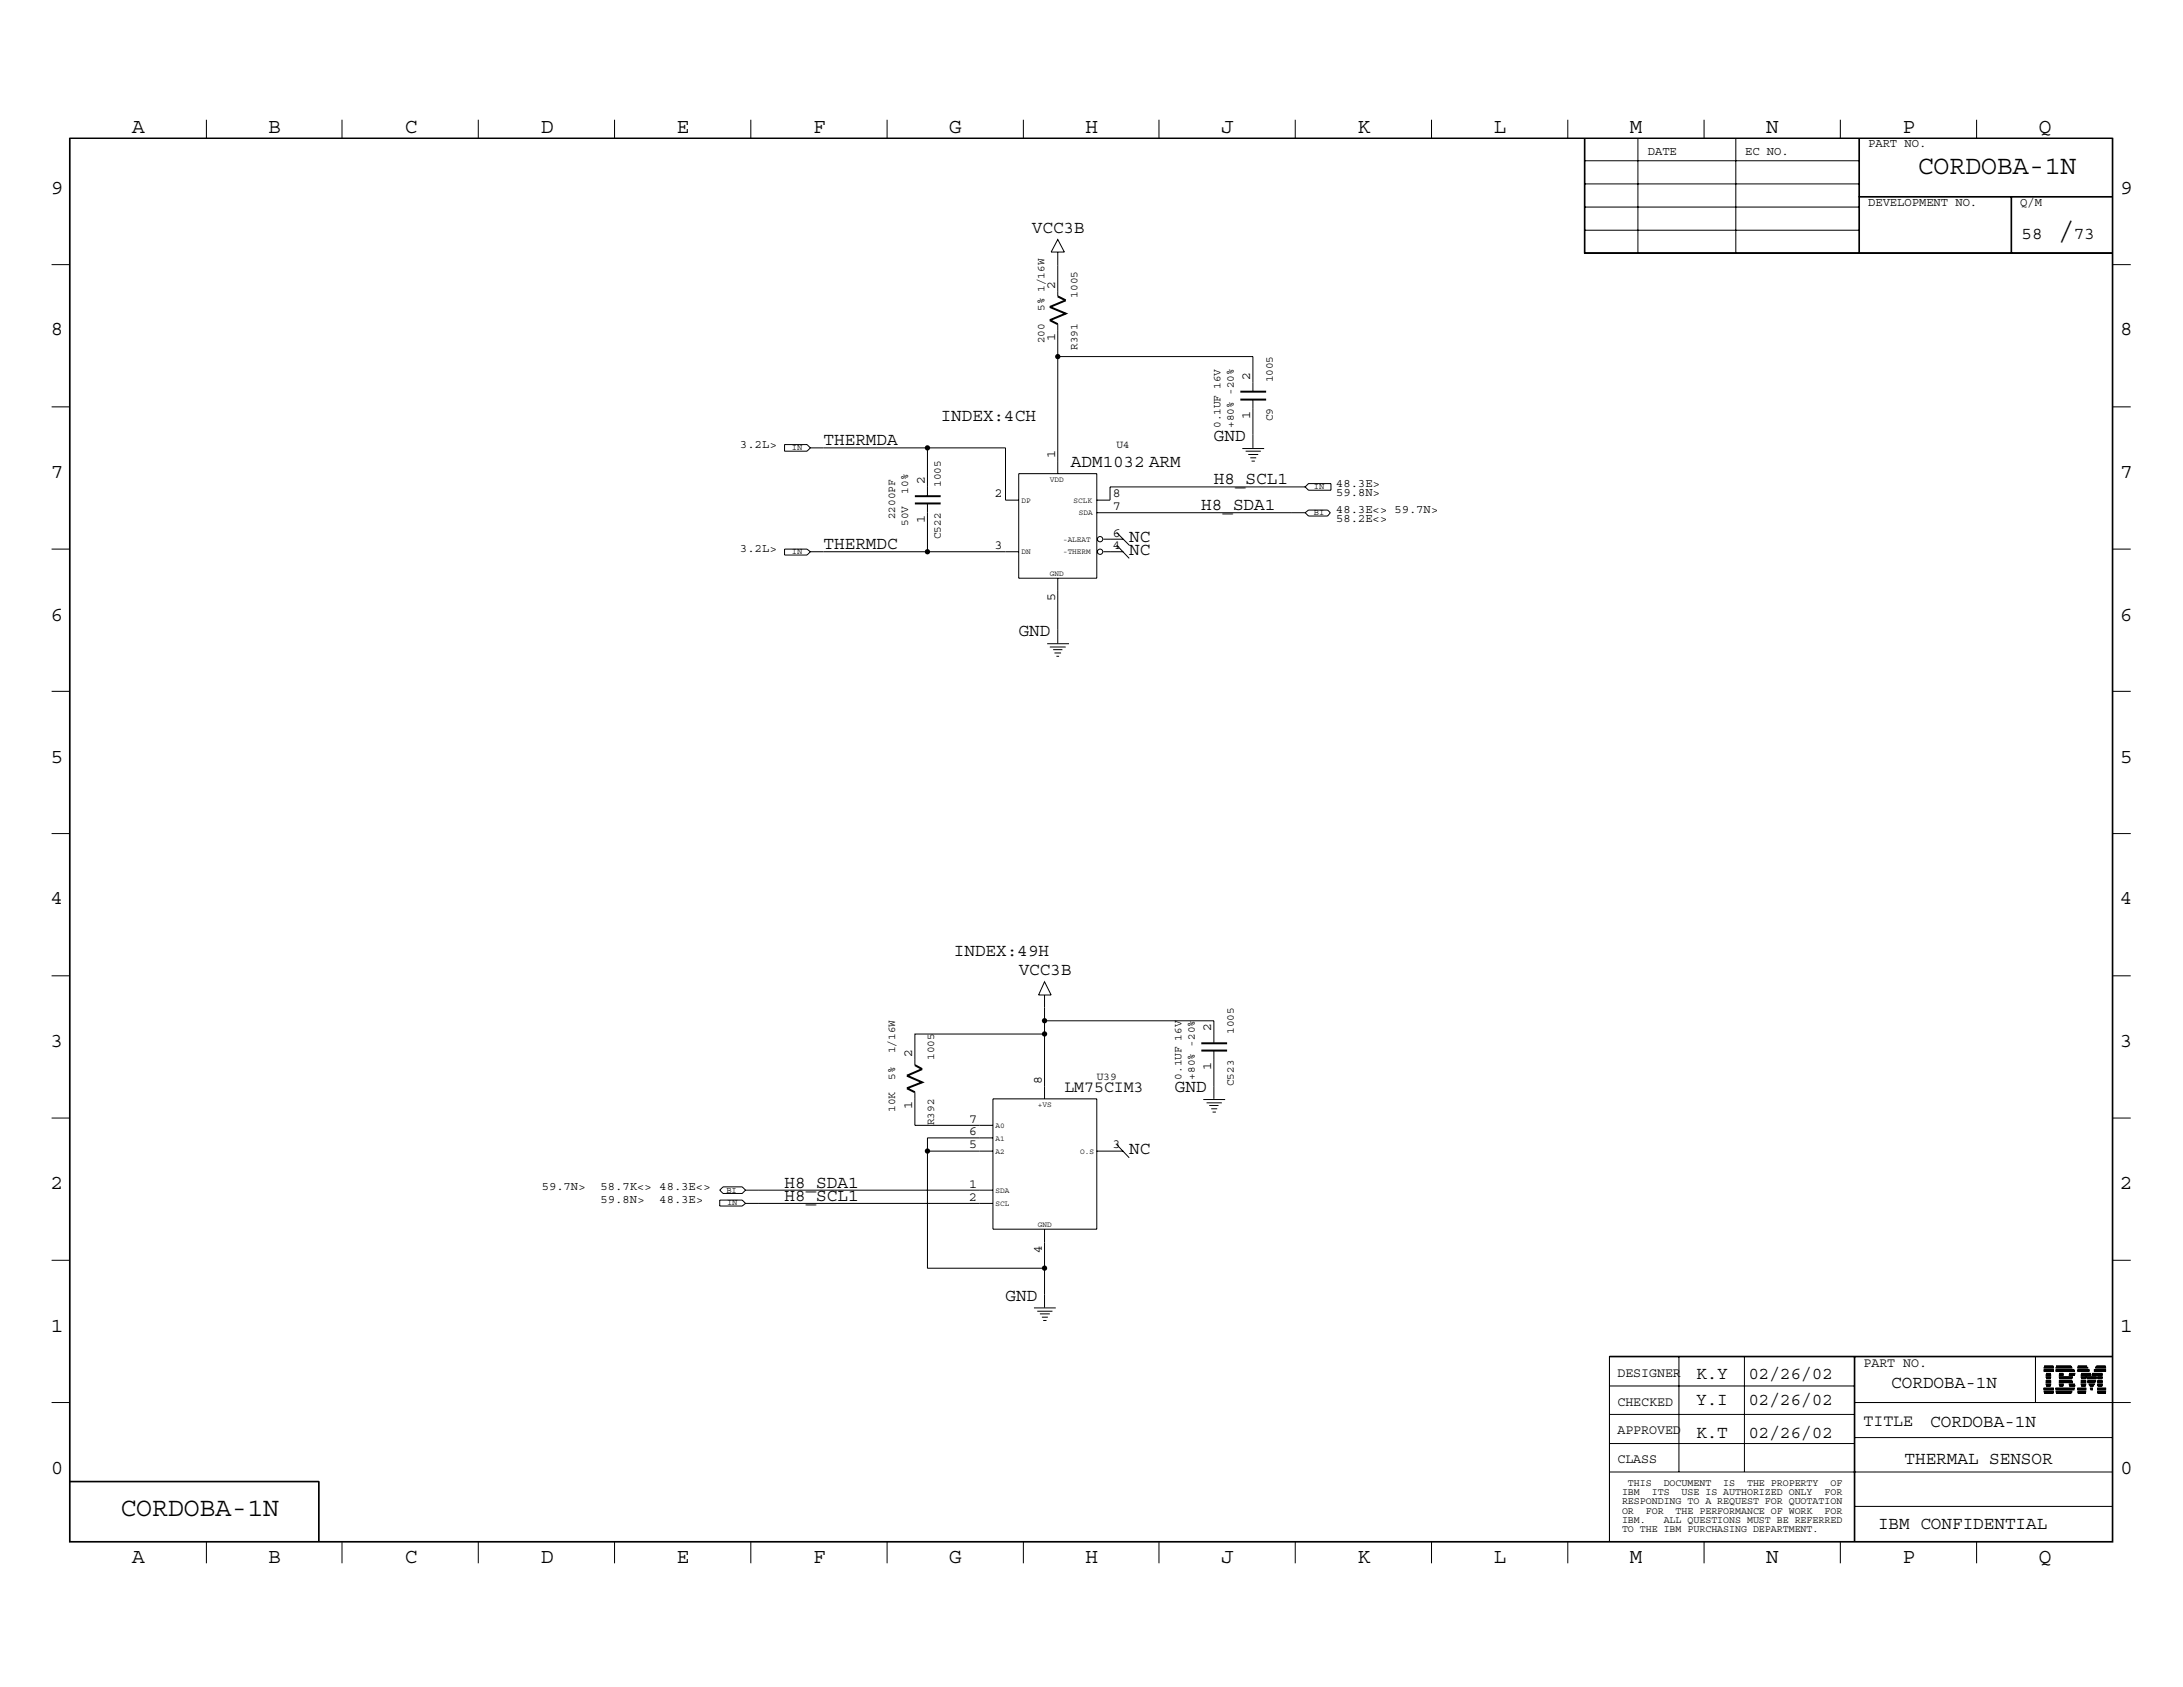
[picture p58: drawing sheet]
<svg xmlns="http://www.w3.org/2000/svg" width="279mm" height="216mm" viewBox="0 0 279 216" stroke-linecap="round" stroke-linejoin="round" font-family="sans-serif">
<defs><g id="words">
<g font-size="3.4">
<text x="245.4" y="22.3">CORDOBA-1N</text>
<text x="263.5" y="30.6">/</text>
<text x="15.4" y="194">CORDOBA-1N</text>
</g>
<g font-size="2.7">
<text x="16.9" y="17">A</text>
<text x="34.4" y="17">B</text>
<text x="51.8" y="17">C</text>
<text x="69.3" y="17">D</text>
<text x="86.6" y="17">E</text>
<text x="104.1" y="17">F</text>
<text x="121.5" y="17">G</text>
<text x="138.9" y="17">H</text>
<text x="156.3" y="17">J</text>
<text x="173.7" y="17">K</text>
<text x="191.2" y="17">L</text>
<text x="208.6" y="17">M</text>
<text x="226.1" y="17">N</text>
<text x="243.5" y="17">P</text>
<text x="260.9" y="17">Q</text>
<text x="6.5" y="24.8">9</text>
<text x="271.4" y="24.8">9</text>
<text x="6.5" y="42.9">8</text>
<text x="271.4" y="42.9">8</text>
<text x="6.5" y="61.1">7</text>
<text x="271.4" y="61.1">7</text>
<text x="6.5" y="79.4">6</text>
<text x="271.4" y="79.4">6</text>
<text x="6.5" y="97.6">5</text>
<text x="271.4" y="97.6">5</text>
<text x="6.5" y="115.7">4</text>
<text x="271.4" y="115.7">4</text>
<text x="6.5" y="133.9">3</text>
<text x="271.4" y="133.9">3</text>
<text x="6.5" y="152.1">2</text>
<text x="271.4" y="152.1">2</text>
<text x="6.5" y="170.4">1</text>
<text x="271.4" y="170.4">1</text>
<text x="6.5" y="188.6">0</text>
<text x="271.4" y="188.6">0</text>
<text x="16.9" y="200.1">A</text>
<text x="34.4" y="200.1">B</text>
<text x="51.8" y="200.1">C</text>
<text x="69.3" y="200.1">D</text>
<text x="86.6" y="200.1">E</text>
<text x="104.1" y="200.1">F</text>
<text x="121.5" y="200.1">G</text>
<text x="138.9" y="200.1">H</text>
<text x="156.3" y="200.1">J</text>
<text x="173.7" y="200.1">K</text>
<text x="191.2" y="200.1">L</text>
<text x="208.6" y="200.1">M</text>
<text x="226.1" y="200.1">N</text>
<text x="243.5" y="200.1">P</text>
<text x="260.9" y="200.1">Q</text>
</g>
<g font-size="2.3">
<text x="132.1" y="29.8">VCC3B</text>
<text x="258.7" y="30.6">58</text>
<text x="265.4" y="30.6">73</text>
<text x="120.4" y="53.9">INDEX:4CH</text>
<text x="105.4" y="57">THERMDA</text>
<text x="137.1" y="59.8">ADM1032 ARM</text>
<text x="155.4" y="56.5">GND</text>
<text x="153.8" y="65.3">H8_SDA1</text>
<text x="155.4" y="62">H8_SCL1</text>
<text x="105.4" y="70.3">THERMDC</text>
<text x="144.5" y="71">NC</text>
<text x="144.5" y="69.3">NC</text>
<text x="130.4" y="81.4">GND</text>
<text x="122.1" y="122.3">INDEX:49H</text>
<text x="130.4" y="124.8">VCC3B</text>
<text x="150.4" y="139.8">GND</text>
<text x="144.5" y="147.7">NC</text>
<text x="100.4" y="152">H8_SDA1</text>
<text x="100.4" y="153.7">H8_SCL1</text>
<text x="128.7" y="166.5">GND</text>
<text x="217.1" y="176.5">K.Y</text>
<text x="217.1" y="179.8">Y.I</text>
<text x="223.8" y="176.5">02/26/02</text>
<text x="223.8" y="179.8">02/26/02</text>
<text x="242.1" y="177.6">CORDOBA-1N</text>
<text x="217.1" y="184">K.T</text>
<text x="223.8" y="184">02/26/02</text>
<text x="247.1" y="182.6">CORDOBA-1N</text>
<text x="243.8" y="187.4">THERMAL SENSOR</text>
<text x="240.4" y="195.7">IBM CONFIDENTIAL</text>
</g>
<g font-size="2.1">
<text x="136.2" y="139.8">LM75CIM3</text>
<text x="238.5" y="182.5">TITLE</text>
</g>
<g font-size="1.7">
<text x="135" y="37" transform="rotate(-90 135 37)">2</text>
<text x="135" y="43.7" transform="rotate(-90 135 43.7)">1</text>
<text x="160" y="53.7" transform="rotate(-90 160 53.7)">1</text>
<text x="160" y="48.6" transform="rotate(-90 160 48.6)">2</text>
<text x="135" y="58.7" transform="rotate(-90 135 58.7)">1</text>
<text x="118.4" y="62" transform="rotate(-90 118.4 62)">2</text>
<text x="127.3" y="63.7">2</text>
<text x="142.4" y="65.3">7</text>
<text x="142.4" y="63.7">8</text>
<text x="118.4" y="67" transform="rotate(-90 118.4 67)">1</text>
<text x="127.3" y="70.3">3</text>
<text x="142.4" y="68.7">6</text>
<text x="142.4" y="70.3">4</text>
<text x="135" y="77" transform="rotate(-90 135 77)">5</text>
<text x="155" y="132" transform="rotate(-90 155 132)">2</text>
<text x="116.8" y="135.3" transform="rotate(-90 116.8 135.3)">2</text>
<text x="155" y="137" transform="rotate(-90 155 137)">1</text>
<text x="116.8" y="142" transform="rotate(-90 116.8 142)">1</text>
<text x="124" y="143.7">7</text>
<text x="133.3" y="138.7" transform="rotate(-90 133.3 138.7)">8</text>
<text x="124" y="147">5</text>
<text x="124" y="145.3">6</text>
<text x="142.4" y="147">3</text>
<text x="124" y="153.7">2</text>
<text x="124" y="152">1</text>
<text x="133.3" y="160.4" transform="rotate(-90 133.3 160.4)">4</text>
<text x="207" y="176.2">DESIGNER</text>
<text x="207" y="179.9">CHECKED</text>
<text x="238.5" y="175">PART NO.</text>
<text x="207" y="183.6">APPROVED</text>
<text x="207" y="187.2">CLASS</text>
</g>
<g font-size="1.6">
<text x="210.9" y="19.8">DATE</text>
<text x="223.4" y="19.8">EC NO.</text>
<text x="239.1" y="18.8">PART NO.</text>
<text x="239.1" y="26.4">DEVELOPMENT NO.</text>
<text x="258.6" y="26.4">Q/M</text>
<text x="94.7" y="57.3">3.2L&gt;</text>
<text x="171" y="63.5">59.8N&gt;</text>
<text x="171" y="62.3">48.3E&gt;</text>
<text x="171" y="65.6">48.3E&lt;&gt; 59.7N&gt;</text>
<text x="94.7" y="70.6">3.2L&gt;</text>
<text x="171" y="66.8">58.2E&lt;&gt;</text>
<text x="69.3" y="152.3">59.7N&gt;</text>
<text x="76.9" y="152.3">58.7K&lt;&gt; 48.3E&lt;&gt;</text>
<text x="76.9" y="154">59.8N&gt;</text>
<text x="84.4" y="154">48.3E&gt;</text>
</g>
<g font-size="1.4">
<text x="133.7" y="39.8" transform="rotate(-90 133.7 39.8)">5% 1/16W</text>
<text x="137.9" y="38.1" transform="rotate(-90 137.9 38.1)">1005</text>
<text x="133.7" y="43.9" transform="rotate(-90 133.7 43.9)">200</text>
<text x="137.9" y="44.8" transform="rotate(-90 137.9 44.8)">R391</text>
<text x="162.9" y="53.9" transform="rotate(-90 162.9 53.9)">C9</text>
<text x="162.9" y="48.9" transform="rotate(-90 162.9 48.9)">1005</text>
<text x="142.9" y="57.3">U4</text>
<text x="156.2" y="54.8" transform="rotate(-90 156.2 54.8)">0.1UF 16V</text>
<text x="157.9" y="54.8" transform="rotate(-90 157.9 54.8)">+80% -20%</text>
<text x="116.2" y="63.2" transform="rotate(-90 116.2 63.2)">10%</text>
<text x="120.4" y="62.3" transform="rotate(-90 120.4 62.3)">1005</text>
<text x="114.6" y="66.5" transform="rotate(-90 114.6 66.5)">2200PF</text>
<text x="116.2" y="67.3" transform="rotate(-90 116.2 67.3)">50V</text>
<text x="120.4" y="69" transform="rotate(-90 120.4 69)">C522</text>
<text x="114.6" y="134.8" transform="rotate(-90 114.6 134.8)">1/16W</text>
<text x="119.5" y="135.6" transform="rotate(-90 119.5 135.6)">1005</text>
<text x="157.9" y="132.3" transform="rotate(-90 157.9 132.3)">1005</text>
<text x="114.6" y="142.3" transform="rotate(-90 114.6 142.3)">10K</text>
<text x="114.6" y="138.2" transform="rotate(-90 114.6 138.2)">5%</text>
<text x="140.4" y="138.2">U39</text>
<text x="151.2" y="138.2" transform="rotate(-90 151.2 138.2)">0.1UF 16V</text>
<text x="152.9" y="138.2" transform="rotate(-90 152.9 138.2)">+80% -20%</text>
<text x="157.9" y="139" transform="rotate(-90 157.9 139)">C523</text>
<text x="119.5" y="144" transform="rotate(-90 119.5 144)">R392</text>
</g>
<g font-size="1.3">
<text x="207.6" y="191.3">IBM</text>
<text x="208.4" y="190.2">THIS</text>
<text x="211.4" y="191.3">ITS</text>
<text x="212.9" y="190.2">DOCUMENT</text>
<text x="215.2" y="191.3">USE IS AUTHORIZED ONLY</text>
<text x="220.6" y="190.2">IS</text>
<text x="223.6" y="190.2">THE PROPERTY</text>
<text x="233.5" y="191.3">FOR</text>
<text x="234.3" y="190.2">OF</text>
<text x="207.6" y="192.5">RESPONDING TO A REQUEST FOR QUOTATION</text>
<text x="207.6" y="193.7">OR</text>
<text x="207.6" y="194.9">IBM.</text>
<text x="207.6" y="196.1">TO THE IBM PURCHASING DEPARTMENT.</text>
<text x="210.7" y="193.7">FOR</text>
<text x="212.9" y="194.9">ALL QUESTIONS MUST BE REFERRED</text>
<text x="214.5" y="193.7">THE PERFORMANCE OF WORK</text>
<text x="233.5" y="193.7">FOR</text>
</g>
<g font-size="1.1">
<text x="101.3" y="57.6">IN</text>
<text x="168.1" y="66">BI</text>
<text x="168.1" y="62.6">IN</text>
<text x="101.3" y="70.9">IN</text>
<text x="93" y="152.7">BI</text>
<text x="93" y="154.3">IN</text>
</g>
<g font-size="1">
<text x="130.7" y="64.3">DP</text>
<text x="134.4" y="61.6">VDD</text>
<text x="137.4" y="64.3">SCLK</text>
<text x="138.1" y="66">SDA</text>
<text x="130.7" y="71">DN</text>
<text x="136.1" y="71">-THERM</text>
<text x="136.1" y="69.3">-ALEAT</text>
<text x="134.4" y="73.7">GND</text>
<text x="132.8" y="141.6">+VS</text>
<text x="127.4" y="144.4">A0</text>
<text x="127.4" y="146">A1</text>
<text x="127.4" y="147.7">A2</text>
<text x="138.3" y="147.7">O.S</text>
<text x="127.4" y="152.7">SDA</text>
<text x="127.4" y="154.3">SCL</text>
<text x="132.8" y="157">GND</text>
</g>
</g></defs>
<g fill="none" stroke="#000" stroke-width=".13">
<path d="M8.9 17.7h261.5v179.7h-261.5zM9 17.7h261.3v179.6h-261.3zM26.4 15.3v2.4M43.8 15.3v2.4M61.2 15.3v2.4M78.7 15.3v2.4M96.1 15.3v2.4M113.5 15.3v2.4M131 15.3v2.4M148.3 15.3v2.4M165.8 15.3v2.4M183.2 15.3v2.4"/>
<path d="M200.7 15.3v2.4M202.8 17.7v14.7h67.6M202.9 17.7v14.7M209.6 17.7v14.7M218.1 15.3v2.4M222.2 17.7v14.7M235.5 15.3v2.4M237.9 17.7v14.7M238 17.7v14.7M253 15.3v2.4M6.6 33.9h2.3M135.4 30.6l.8 1.7h-1.7z"/>
<path d="M135.4 32.3v5.6M202.8 32.3h67.6M202.8 26.5h35.1M202.8 23.5h35.1M202.8 20.6h35.1M202.9 29.5h35M237.9 25.2h32.5M237.9 25.1h32.5M257.4 25.2v7.2M257.5 25.2v7.2M270.4 33.9h2.3M6.6 52.1h2.3"/>
<path d="M100.4 56.9h2.9l.4 .4-.4 .4h-2.9zM103.7 57.3h15M135.4 41.5v19.1M135.4 45.6h25v4.5M159 57.4h2.8M159.4 57.7h2M159.8 58.2h1.2M160 58.6h.8M160.2 59h.4M160.4 51.1v6.2M270.4 52.1h2.3M6.6 70.3h2.3"/>
<path d="M100.4 70.3h2.9l.4 .3-.4 .4h-2.9zM103.7 70.6h26.7M118.7 63.5v-6.2h10v6.7h1.7M118.7 64.4v6.2M130.4 60.6h10v13.4h-10zM135.4 74v8.3M140.4 65.6h26.6M141.2 70.6h2.6M141.2 69h2.6M142.9 69.8l1.6 1.7M142.9 68.2l1.6 1.6M167 62.3l.5-.4h2.8v.8h-2.8z"/>
<path d="M167 62.3h-24.9v1.7h-1.7M167 65.6l.5-.3h2.4l.4 .3-.4 .4h-2.4zM270.4 70.3h2.3M6.6 88.5h2.3M134 82.4h2.8M134.4 82.8h2M134.8 83.1h1.2M135 83.6h.8M135.2 84h.4M270.4 88.5h2.3M6.6 106.7h2.3M270.4 106.7h2.3"/>
<path d="M6.6 124.9h2.3M117.1 139.8v4.2h10M133.7 125.6l.8 1.7h-1.6zM133.7 132.3h-16.6v4M133.7 127.3v13.3M133.7 130.6h21.7v2.9M155.4 134.5v6.1M270.4 124.9h2.3M6.6 143.1h2.3M92.1 153.6h2.9l.4 .4-.4 .3h-2.9zM92.5 151.9h2.5l.4 .4-.4 .4h-2.5l-.4-.4zM95.4 154h31.7"/>
<path d="M95.4 152.3h31.7M118.7 147.3h8.4M127.1 145.6h-8.4v16.7h15M127.1 140.6h13.3v16.7h-13.3zM133.7 157.3v10M140.4 147.3h3.4M142.9 146.5l1.6 1.7M154 140.7h2.8M154.4 141.1h2M154.8 141.5h1.2M155 141.9h.8M155.2 142.3h.4"/>
<path d="M270.4 143.1h2.3M6.6 179.5h2.3M6.6 161.3h2.3M132.3 167.4h2.8M132.8 167.8h1.9M133.1 168.1h1.3M133.3 168.6h.8M133.5 169h.4M206 173.7h64.4M206 177.4h31.3M214.9 173.6v14.8M223.3 173.6v14.8"/>
<path d="M237.3 173.6v23.7M237.3 179.5h35.4M237.4 173.6v23.7M260.5 173.6v5.9M261.6 178.1h1.2h-1.2zM261.6 177.8h1.2v.1h-1.2zM261.6 177.7h1.2v.1h-1.2zM261.6 177.6h1.2v.1h-1.2zM261.6 175.4h1.2v.1h-1.2zM261.6 175.3h1.2h-1.2zM261.6 175h1.2v.1h-1.2zM261.6 178.3h1.2h-1.2"/>
<path d="M261.6 178.2h1.2h-1.2M261.6 175.4h1.2h-1.2M261.6 174.9h1.2h-1.2M261.6 174.8h1.2h-1.2M261.9 177.1h.6v.1h-.6zM261.9 176.9h.6v.1h-.6zM261.9 176.2h.6v.1h-.6zM261.9 175.9h.6v.1h-.6zM261.9 177.4h.6h-.6M261.9 177.3h.6h-.6M261.9 176.7h.6v.1h-.6h.6h-.6zM261.9 176.4h.6h-.6"/>
<path d="M261.9 175.9h.6h-.6M261.9 175.8h.6h-.6M263.1 178.1h2.1h-2.1zM263.1 175h2.1v.1h-2.1zM263.1 177.8h2.3v.1h-2.3zM263.1 177.7h2.3v.1h-2.3zM263.1 177.6h2.4v.1h-2.4zM263.1 175.4h2.4v.1h-2.4zM263.1 175.3h2.3h-2.3zM263.1 178.3h2h-2M263.1 178.2h2.1h-2.1M263.1 174.9h2.1h-2.1"/>
<path d="M263.1 174.8h2h-2M263.1 175.4h2.3h-2.3M263.6 176.9h1.7v.1h-1.7zM263.6 176.2h1.7v.1h-1.7zM263.6 177.1h.5v.1h-.5zM263.6 175.9h.5v.1h-.5zM263.6 176.7h1.6v.1h-1.6h1.7h-1.7zM263.6 176.4h1.6h-1.6M263.6 176.4h1.7h-1.7M263.6 177.4h.5h-.5M263.6 177.3h.5h-.5M263.6 175.9h.5h-.5"/>
<path d="M263.6 175.8h.5h-.5M264.8 177.1h.7v.1h-.7zM264.8 175.9h.7v.1h-.7zM264.8 177.4h.8h-.8M264.8 177.3h.8h-.8M264.8 175.9h.8h-.8M264.8 175.8h.8h-.8M265.9 178.1h1.1h-1.1zM265.9 177.8h1.1v.1h-1.1zM265.9 177.7h1.1v.1h-1.1zM265.9 177.6h1.1v.1h-1.1zM265.9 175.4h1.5v.1h-1.5z"/>
<path d="M265.9 175.3h1.5h-1.5zM265.9 175h1.3v.1h-1.3zM265.9 178.3h1.1h-1.1M265.9 178.2h1.1h-1.1M265.9 175.4h1.5h-1.5M265.9 174.9h1.2h-1.2M265.9 174.8h1.2h-1.2M266.4 177.1h.6v.1h-.6zM266.4 176.9h.6v.1h-.6zM266.4 176.2h.6v.1h-.6zM266.4 175.9h1.2v.1h-1.2zM266.4 177.4h.6h-.6"/>
<path d="M266.4 177.3h.6h-.6M266.4 176.7h.6v.1h-.6h.6h-.6zM266.4 176.4h.6h-.6M266.4 175.9h1.2h-1.2M266.4 175.8h1.1h-1.1M267 176.2h1.3v.1h-1.3zM267 176.4h1.3h-1.3M267.1 176.4h1.2h-1.2M267.2 176.9h.9v.1h-.9zM267.2 176.7h1v.1h-1h1h-1zM267.4 177.1h.7v.1h-.7zM267.5 177.4h.5h-.5"/>
<path d="M267.5 177.3h.5h-.5M267.5 177.6h.3v.1h-.3zM267.6 177.8h.2v.1h-.2zM267.6 177.7h.2v.1h-.2zM267.8 175.9h1.3v.1h-1.3zM267.8 175.9h1.3h-1.3M267.8 175.8h1.3h-1.3M268.1 175.4h1.4v.1h-1.4zM268.1 175.3h1.4h-1.4zM268.1 175.4h1.4h-1.4M268.2 175h1.3v.1h-1.3zM268.2 174.9h1.3h-1.3"/>
<path d="M268.3 174.8h1.2h-1.2M268.5 178.1h1h-1zM268.5 177.8h1v.1h-1zM268.5 177.7h1v.1h-1zM268.5 177.6h1v.1h-1zM268.5 177.1h.6v.1h-.6zM268.5 176.9h.6v.1h-.6zM268.5 176.2h.6v.1h-.6zM268.5 178.3h1h-1M268.5 178.2h1h-1M268.5 177.4h.6h-.6M268.5 177.3h.6h-.6"/>
<path d="M268.5 176.7h.6v.1h-.6h.6h-.6zM268.5 176.4h.6h-.6M270.4 173.6h-64.4v23.7M270.4 161.3h2.3M8.9 189.6h31.9v7.7M8.9 189.7h31.9M26.4 197.3v2.8M43.8 197.3v2.8M61.2 197.3v2.8M78.7 197.3v2.8M96.1 197.3v2.8M113.5 197.3v2.8"/>
<path d="M131 197.3v2.8M148.3 197.3v2.8M165.8 197.3v2.8M183.2 197.3v2.8M200.7 197.3v2.8M206 188.4h64.4M206 184.7h31.3M206 181h31.3M218.1 197.3v2.8M235.5 197.3v2.8M237.3 192.8h33.1M237.3 184h33.1"/>
<path d="M253 197.3v2.8"/>
<circle cx="140.8" cy="69" r=".34"/>
<circle cx="140.8" cy="70.6" r=".34"/>
</g>
<path d="M135.4 37.9l1 .5-2 .9 2 .8-2 .9 1 .5M158.7 51.1h3.4M158.7 50.1h3.4M117.1 64.4h3.3M117.1 63.5h3.3M117.1 136.3l.9 .5-1.9 .9 1.9 .8-1.9 .8 1 .5M153.8 134.5h3.3M153.8 133.5h3.3" fill="none" stroke="#000" stroke-width=".25"/>
<g fill="#000">
<circle cx="118.7" cy="57.3" r=".34"/>
<circle cx="135.4" cy="45.6" r=".34"/>
<circle cx="118.7" cy="70.6" r=".34"/>
<circle cx="133.7" cy="132.3" r=".34"/>
<circle cx="133.7" cy="130.6" r=".34"/>
<circle cx="118.7" cy="147.3" r=".34"/>
<circle cx="133.7" cy="162.3" r=".34"/>
</g>
<use href="#words"/>
</svg>
